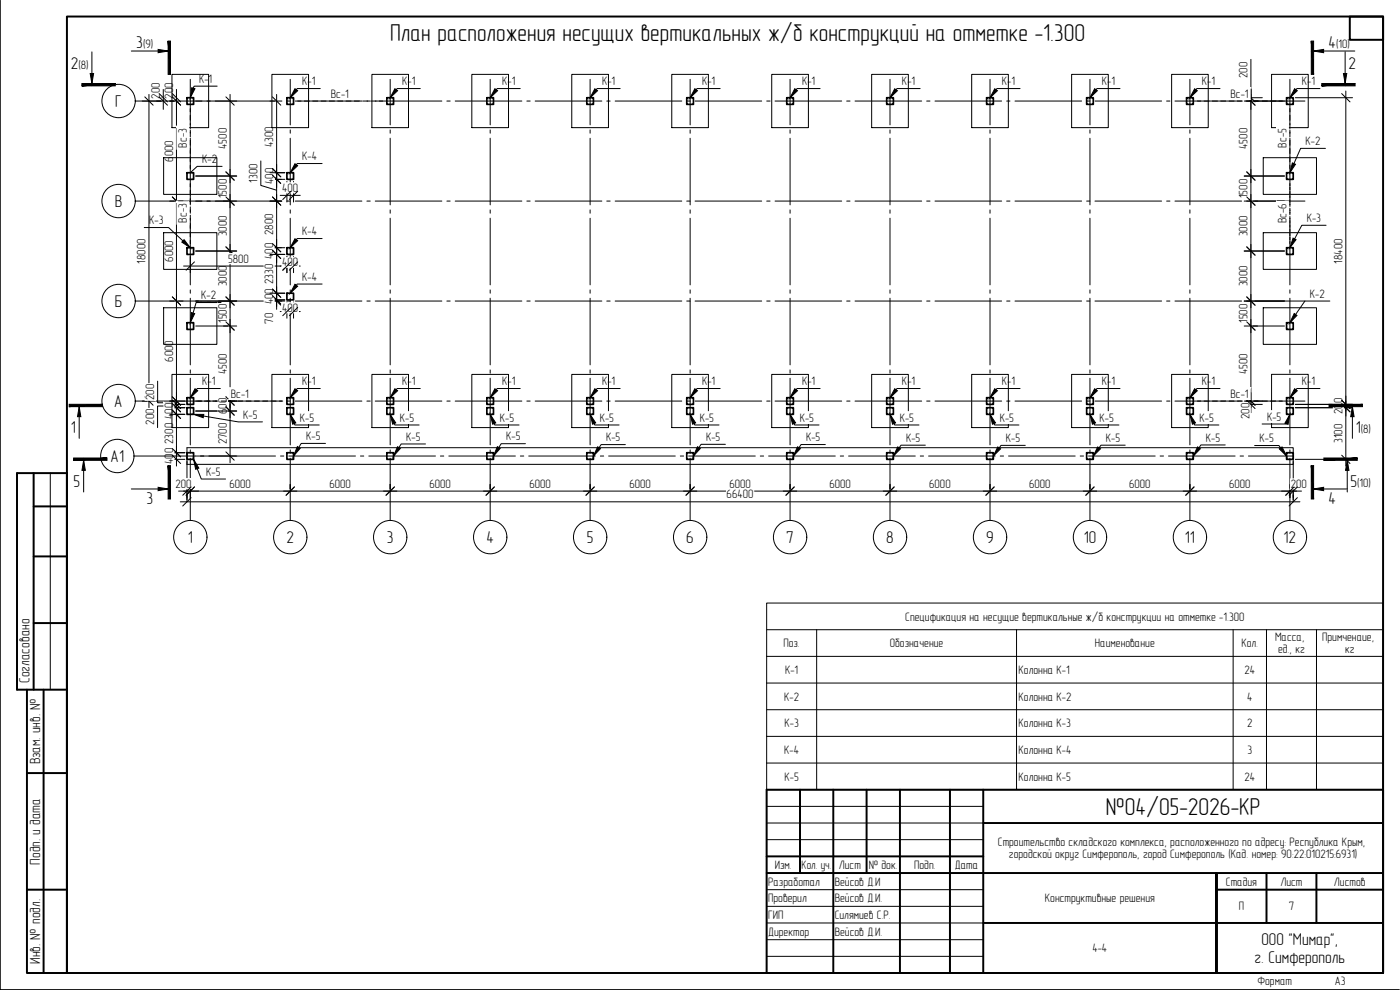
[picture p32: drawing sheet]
<svg xmlns="http://www.w3.org/2000/svg" width="420mm" height="297mm" viewBox="0 0 420 297" stroke-linecap="round" stroke-linejoin="round" font-family="sans-serif">
<defs><g id="words">
<g font-size="7.3">
<text x="117.1" y="12.4">План расположения несущих вертикальных ж/б конструкций на отметке -1.300</text>
<text x="331.9" y="244.4">№04/05-2026-КР</text>
</g>
<g font-size="5.1">
<text x="40.9" y="14.3">3</text>
<text x="398.7" y="14.3">4</text>
<text x="21.3" y="20.6">2</text>
<text x="404.7" y="20.6">2</text>
<text x="34.6" y="32.1">Г</text>
<text x="34.5" y="62.1">В</text>
<text x="34.5" y="92.1">Б</text>
<text x="34.3" y="122.1">А</text>
<text x="21.3" y="130">1</text>
<text x="406.9" y="130">1</text>
<text x="33.2" y="138.6">А1</text>
<text x="22.1" y="146.1">5</text>
<text x="405.3" y="146.1">5</text>
<text x="44" y="151.2">3</text>
<text x="398.7" y="151.2">4</text>
<text x="56.3" y="162.9">1</text>
<text x="86" y="162.9">2</text>
<text x="116.1" y="162.9">3</text>
<text x="146" y="162.9">4</text>
<text x="176.1" y="162.9">5</text>
<text x="206" y="162.9">6</text>
<text x="236" y="162.9">7</text>
<text x="266" y="162.9">8</text>
<text x="296" y="162.9">9</text>
<text x="325.2" y="162.9">10</text>
<text x="355.6" y="162.9">11</text>
<text x="385.2" y="162.9">12</text>
<text x="378.6" y="283.6">ООО &quot;Мимар&quot;,</text>
<text x="376.4" y="288.8">г. Симферополь</text>
</g>
<g font-size="4.4">
<text x="8.9" y="204.9" transform="rotate(-90 8.9 204.9)">Согласовано</text>
<text x="12.1" y="229.4" transform="rotate(-90 12.1 229.4)">Взам. инв. №</text>
<text x="12.1" y="259.4" transform="rotate(-90 12.1 259.4)">Подп. и дата</text>
<text x="12.1" y="289.2" transform="rotate(-90 12.1 289.2)">Инв. № подл.</text>
</g>
<g font-size="3.7">
<text x="42.9" y="14.3">(9)</text>
<text x="401" y="14.3">(10)</text>
<text x="23.5" y="20.6">(8)</text>
<text x="374.4" y="23.4" transform="rotate(-90 374.4 23.4)">200</text>
<text x="48" y="29.6" transform="rotate(-90 48 29.6)">200</text>
<text x="52" y="29.6" transform="rotate(-90 52 29.6)">200</text>
<text x="59.7" y="24.8">К-1</text>
<text x="90.7" y="25.6">К-1</text>
<text x="99.3" y="29.3">Вс-1</text>
<text x="120.7" y="25.6">К-1</text>
<text x="150.7" y="25.6">К-1</text>
<text x="180.7" y="25.6">К-1</text>
<text x="210.7" y="25.6">К-1</text>
<text x="240.7" y="25.6">К-1</text>
<text x="270.7" y="25.6">К-1</text>
<text x="300.7" y="25.6">К-1</text>
<text x="330.7" y="25.6">К-1</text>
<text x="360.7" y="25.6">К-1</text>
<text x="369.3" y="29.3">Вс-1</text>
<text x="390.7" y="25.6">К-1</text>
<text x="56.1" y="44.3" transform="rotate(-90 56.1 44.3)">Вс-3</text>
<text x="68" y="44.7" transform="rotate(-90 68 44.7)">4500</text>
<text x="82" y="44.2" transform="rotate(-90 82 44.2)">4300</text>
<text x="374.4" y="44.7" transform="rotate(-90 374.4 44.7)">4500</text>
<text x="386.1" y="44.3" transform="rotate(-90 386.1 44.3)">Вс-5</text>
<text x="391.8" y="43.5">К-2</text>
<text x="52" y="48.5" transform="rotate(-90 52 48.5)">6000</text>
<text x="60.7" y="48.9">К-2</text>
<text x="90.7" y="48.1">К-4</text>
<text x="68" y="59.4" transform="rotate(-90 68 59.4)">1500</text>
<text x="77.3" y="54.8" transform="rotate(-90 77.3 54.8)">1300</text>
<text x="82.1" y="55.2" transform="rotate(-90 82.1 55.2)">400</text>
<text x="84.7" y="57.6">400</text>
<text x="374.4" y="59.4" transform="rotate(-90 374.4 59.4)">1500</text>
<text x="44.8" y="67.3">К-3</text>
<text x="56.1" y="66.8" transform="rotate(-90 56.1 66.8)">Вс-3</text>
<text x="68" y="71" transform="rotate(-90 68 71)">3000</text>
<text x="82" y="70.5" transform="rotate(-90 82 70.5)">2800</text>
<text x="90.7" y="70.6">К-4</text>
<text x="374.4" y="71" transform="rotate(-90 374.4 71)">3000</text>
<text x="386.1" y="66.9" transform="rotate(-90 386.1 66.9)">Вс-6</text>
<text x="392.2" y="66.6">К-3</text>
<text x="82" y="77.7" transform="rotate(-90 82 77.7)">400</text>
<text x="43.7" y="79.1" transform="rotate(-90 43.7 79.1)">18000</text>
<text x="52" y="78.5" transform="rotate(-90 52 78.5)">6000</text>
<text x="68.5" y="78.8">5800</text>
<text x="84.7" y="80">400</text>
<text x="402.9" y="79.1" transform="rotate(-90 402.9 79.1)">18400</text>
<text x="60.4" y="89.8">К-2</text>
<text x="68" y="85.9" transform="rotate(-90 68 85.9)">3000</text>
<text x="82" y="85.2" transform="rotate(-90 82 85.2)">2330</text>
<text x="90.7" y="84.2">К-4</text>
<text x="374.4" y="85.9" transform="rotate(-90 374.4 85.9)">3000</text>
<text x="393.1" y="89.3">К-2</text>
<text x="82" y="91.3" transform="rotate(-90 82 91.3)">400</text>
<text x="84.7" y="93.6">400</text>
<text x="68" y="96.9" transform="rotate(-90 68 96.9)">1500</text>
<text x="82" y="97.1" transform="rotate(-90 82 97.1)">70</text>
<text x="374.4" y="96.9" transform="rotate(-90 374.4 96.9)">1500</text>
<text x="52" y="108.5" transform="rotate(-90 52 108.5)">6000</text>
<text x="68" y="112.2" transform="rotate(-90 68 112.2)">4500</text>
<text x="374.4" y="112.2" transform="rotate(-90 374.4 112.2)">4500</text>
<text x="60.7" y="115.6">К-1</text>
<text x="69.3" y="119.3">Вс-1</text>
<text x="90.7" y="115.6">К-1</text>
<text x="120.7" y="115.6">К-1</text>
<text x="150.7" y="115.6">К-1</text>
<text x="180.7" y="115.6">К-1</text>
<text x="210.7" y="115.6">К-1</text>
<text x="240.7" y="115.6">К-1</text>
<text x="270.7" y="115.6">К-1</text>
<text x="300.7" y="115.6">К-1</text>
<text x="330.7" y="115.6">К-1</text>
<text x="360.7" y="115.6">К-1</text>
<text x="369.3" y="119.3">Вс-1</text>
<text x="390.7" y="115.6">К-1</text>
<text x="46.3" y="120" transform="rotate(-90 46.3 120)">200</text>
<text x="52" y="125.7" transform="rotate(-90 52 125.7)">400</text>
<text x="68" y="124.2" transform="rotate(-90 68 124.2)">600</text>
<text x="73" y="125.6">К-5</text>
<text x="375" y="125.7" transform="rotate(-90 375 125.7)">200</text>
<text x="402.9" y="124.2" transform="rotate(-90 402.9 124.2)">200</text>
<text x="46.3" y="127.5" transform="rotate(-90 46.3 127.5)">200</text>
<text x="90" y="126.5">К-5</text>
<text x="120" y="126.5">К-5</text>
<text x="150" y="126.5">К-5</text>
<text x="180" y="126.5">К-5</text>
<text x="210" y="126.5">К-5</text>
<text x="240" y="126.5">К-5</text>
<text x="270" y="126.5">К-5</text>
<text x="300" y="126.5">К-5</text>
<text x="330" y="126.5">К-5</text>
<text x="360" y="126.5">К-5</text>
<text x="380.3" y="126.2">К-5</text>
<text x="408.4" y="130">(8)</text>
<text x="52" y="133.2" transform="rotate(-90 52 133.2)">2300</text>
<text x="68" y="133.3" transform="rotate(-90 68 133.3)">2700</text>
<text x="91.9" y="132">К-5</text>
<text x="121.9" y="132.2">К-5</text>
<text x="151.9" y="132.1">К-5</text>
<text x="181.9" y="132.4">К-5</text>
<text x="211.9" y="132.3">К-5</text>
<text x="241.9" y="132.4">К-5</text>
<text x="271.9" y="132.6">К-5</text>
<text x="301.9" y="132.6">К-5</text>
<text x="331.9" y="132.6">К-5</text>
<text x="361.9" y="132.5">К-5</text>
<text x="378" y="132.7">К-5</text>
<text x="402.9" y="132.9" transform="rotate(-90 402.9 132.9)">3100</text>
<text x="52" y="139.2" transform="rotate(-90 52 139.2)">400</text>
<text x="61.9" y="142.7">К-5</text>
<text x="52.7" y="146.4">200</text>
<text x="68.9" y="146.4">6000</text>
<text x="98.9" y="146.4">6000</text>
<text x="128.9" y="146.4">6000</text>
<text x="158.9" y="146.4">6000</text>
<text x="188.9" y="146.4">6000</text>
<text x="218.1" y="149.5">66400</text>
<text x="218.9" y="146.4">6000</text>
<text x="248.9" y="146.4">6000</text>
<text x="278.9" y="146.4">6000</text>
<text x="308.9" y="146.4">6000</text>
<text x="338.9" y="146.4">6000</text>
<text x="368.9" y="146.4">6000</text>
<text x="387.4" y="146.4">200</text>
<text x="407.3" y="146.1">(10)</text>
<text x="271.7" y="186.2">Спецификация на несущие вертикальные ж/б конструкции на отметке -1.300</text>
<text x="235.1" y="194.2">Поз.</text>
<text x="267.1" y="194.2">Обозначение</text>
<text x="328.6" y="194.2">Наименование</text>
<text x="372.6" y="194.2">Кол.</text>
<text x="382.7" y="192.3">Масса,</text>
<text x="383.6" y="196.1">ед., кг</text>
<text x="396.8" y="192.3">Примченаие,</text>
<text x="403.7" y="196.1">кг</text>
<text x="235.6" y="202.2">К-1</text>
<text x="305.7" y="202.2">Колонна К-1</text>
<text x="373.5" y="202.2">24</text>
<text x="235.4" y="210.2">К-2</text>
<text x="305.7" y="210.2">Колонна К-2</text>
<text x="374.3" y="210.2">4</text>
<text x="235.4" y="218.2">К-3</text>
<text x="305.7" y="218.2">Колонна К-3</text>
<text x="374.3" y="218.2">2</text>
<text x="235.4" y="226.2">К-4</text>
<text x="305.7" y="226.2">Колонна К-4</text>
<text x="374.4" y="226.2">3</text>
<text x="235.4" y="234.2">К-5</text>
<text x="305.7" y="234.2">Колонна К-5</text>
<text x="373.5" y="234.2">24</text>
<text x="299.5" y="253.8">Строительство складского комплекса, расположенного по адресу: Республика Крым,</text>
<text x="302.8" y="257.6">городской округ Симферополь, город Симферополь (Кад. номер: 90:22:010215:6931)</text>
<text x="232.5" y="260.7">Изм.</text>
<text x="240.6" y="260.7">Кол. уч.</text>
<text x="251.8" y="260.7">Лист</text>
<text x="260.7" y="260.7">№ док.</text>
<text x="274.3" y="260.7">Подп.</text>
<text x="286.6" y="260.7">Дата</text>
<text x="230.5" y="265.8">Разработал</text>
<text x="250.5" y="265.8">Вейсов Д.И</text>
<text x="367.9" y="265.7">Стадия</text>
<text x="384.3" y="265.7">Лист</text>
<text x="400.3" y="265.7">Листов</text>
<text x="230.5" y="275.8">ГИП</text>
<text x="230.5" y="270.8">Проверил</text>
<text x="250.5" y="270.8">Вейсов Д.И.</text>
<text x="250.5" y="275.8">Силямиев С.Р.</text>
<text x="313.6" y="270.7">Конструктивные решения</text>
<text x="371.8" y="273.2">П</text>
<text x="386.8" y="273.2">7</text>
<text x="230.5" y="280.8">Директор</text>
<text x="250.5" y="280.8">Вейсов Д.И.</text>
<text x="327.9" y="285.7">4-4</text>
<text x="377.4" y="295.7">Формат</text>
<text x="400.6" y="295.7">A3</text>
</g>
</g></defs>
<!-- layer: 0 -->
<g fill="none" stroke="#000" stroke-width=".51">
<path d="M56.1 29.3h2v2h-2zM86.1 29.3h2v2h-2zM116.1 29.3h2v2h-2zM146.1 29.3h2v2h-2zM176.1 29.3h2v2h-2zM206.1 29.3h2v2h-2zM236.1 29.3h2v2h-2zM266.1 29.3h2v2h-2zM296.1 29.3h2v2h-2zM326.1 29.3h2v2h-2zM356.1 29.3h2v2h-2zM386.1 29.3h2v2h-2z"/>
<path d="M56.1 51.8h2v2h-2zM86.1 51.8h2v2h-2zM386.1 51.8h2v2h-2zM56.1 74.3h2v2h-2zM86.1 74.3h2v2h-2zM386.1 74.3h2v2h-2zM56.1 96.8h2v2h-2zM86.1 88h2v2h-2zM386.1 96.8h2v2h-2zM56.1 119.3h2v2h-2zM86.1 119.3h2v2h-2zM116.1 119.3h2v2h-2z"/>
<path d="M146.1 119.3h2v2h-2zM176.1 119.3h2v2h-2zM206.1 119.3h2v2h-2zM236.1 119.3h2v2h-2zM266.1 119.3h2v2h-2zM296.1 119.3h2v2h-2zM326.1 119.3h2v2h-2zM356.1 119.3h2v2h-2zM386.1 119.3h2v2h-2zM56.1 122.3h2v2h-2zM56.1 135.8h2v2h-2zM86.1 122.3h2v2h-2z"/>
<path d="M86.1 135.8h2v2h-2zM116.1 122.3h2v2h-2zM116.1 135.8h2v2h-2zM146.1 122.3h2v2h-2zM146.1 135.8h2v2h-2zM176.1 122.3h2v2h-2zM176.1 135.8h2v2h-2zM206.1 122.3h2v2h-2zM206.1 135.8h2v2h-2zM236.1 122.3h2v2h-2zM236.1 135.8h2v2h-2zM266.1 122.3h2v2h-2z"/>
<path d="M266.1 135.8h2v2h-2zM296.1 122.3h2v2h-2zM296.1 135.8h2v2h-2zM326.1 122.3h2v2h-2zM326.1 135.8h2v2h-2zM356.1 122.3h2v2h-2zM356.1 135.8h2v2h-2zM386.1 122.3h2v2h-2zM386.1 135.8h2v2h-2z"/>
</g>
<g fill="none" stroke="#000" stroke-width=".3">
<path d="M40.6 30.3h20M57.1 23.8v13.7M57.1 39v1M62.1 30.3h1M64.6 30.3h20M86.1 30.3h1M87.1 23.8v13.7M87.1 39v1M88.6 30.3h20M110.1 30.3h1M112.6 30.3h20M117.1 23.8v13.7"/>
<path d="M117.1 39v1M134.1 30.3h1M136.6 30.3h20M147.1 23.8v13.7M147.1 39v1M158.1 30.3h1M160.6 30.3h20M177.1 23.8v13.7M177.1 39v1M182.1 30.3h1M184.6 30.3h20M206.1 30.3h1"/>
<path d="M207.1 23.8v13.7M207.1 39v1M208.6 30.3h20M230.1 30.3h1M232.6 30.3h20M237.1 23.8v13.7M237.1 39v1M254.1 30.3h1M256.6 30.3h20M267.1 23.8v13.7M267.1 39v1M278.1 30.3h1"/>
<path d="M280.6 30.3h20M297.1 23.8v13.7M297.1 39v1M302.1 30.3h1M304.6 30.3h20M326.1 30.3h1M327.1 23.8v13.7M327.1 39v1M328.6 30.3h20M350.1 30.3h1M352.6 30.3h20M357.1 23.8v13.7"/>
<path d="M357.1 39v1M374.1 30.3h1M376.6 30.3h15M387.1 23.8v13.7M387.1 39v1M57.1 41.5v20M87.1 41.5v20M117.1 41.5v20M147.1 41.5v20M177.1 41.5v20M207.1 41.5v20M237.1 41.5v20"/>
<path d="M267.1 41.5v20M297.1 41.5v20M327.1 41.5v20M357.1 41.5v20M387.1 41.5v20M40.6 60.3h20M57.1 63v1M57.1 65.5v20M62.1 60.3h1M64.6 60.3h20M86.1 60.3h1M87.1 63v1"/>
<path d="M87.1 65.5v20M88.6 60.3h20M110.1 60.3h1M112.6 60.3h20M117.1 63v1M117.1 65.5v20M134.1 60.3h1M136.6 60.3h20M147.1 63v1M147.1 65.5v20M158.1 60.3h1M160.6 60.3h20"/>
<path d="M177.1 63v1M177.1 65.5v20M182.1 60.3h1M184.6 60.3h20M206.1 60.3h1M207.1 63v1M207.1 65.5v20M208.6 60.3h20M230.1 60.3h1M232.6 60.3h20M237.1 63v1M237.1 65.5v20"/>
<path d="M254.1 60.3h1M256.6 60.3h20M267.1 63v1M267.1 65.5v20M278.1 60.3h1M280.6 60.3h20M297.1 63v1M297.1 65.5v20M302.1 60.3h1M304.6 60.3h20M326.1 60.3h1M327.1 63v1"/>
<path d="M327.1 65.5v20M328.6 60.3h20M350.1 60.3h1M352.6 60.3h20M357.1 63v1M357.1 65.5v20M374.1 60.3h1M376.6 60.3h15M387.1 63v1M387.1 65.5v20M40.6 90.3h20M57.1 87v1"/>
<path d="M57.1 89.5v20M62.1 90.3h1M64.6 90.3h20M86.1 90.3h1M87.1 87v1M87.1 89.5v20M88.6 90.3h20M110.1 90.3h1M112.6 90.3h20M117.1 87v1M117.1 89.5v20M134.1 90.3h1"/>
<path d="M136.6 90.3h20M147.1 87v1M147.1 89.5v20M158.1 90.3h1M160.6 90.3h20M177.1 87v1M177.1 89.5v20M182.1 90.3h1M184.6 90.3h20M206.1 90.3h1M207.1 87v1M207.1 89.5v20"/>
<path d="M208.6 90.3h20M230.1 90.3h1M232.6 90.3h20M237.1 87v1M237.1 89.5v20M254.1 90.3h1M256.6 90.3h20M267.1 87v1M267.1 89.5v20M278.1 90.3h1M280.6 90.3h20M297.1 87v1"/>
<path d="M297.1 89.5v20M302.1 90.3h1M304.6 90.3h20M326.1 90.3h1M327.1 87v1M327.1 89.5v20M328.6 90.3h20M350.1 90.3h1M352.6 90.3h20M357.1 87v1M357.1 89.5v20M374.1 90.3h1"/>
<path d="M376.6 90.3h15M387.1 87v1M387.1 89.5v20M57.1 111v1M57.1 113.5v20M87.1 111v1M87.1 113.5v20M117.1 111v1M117.1 113.5v20M147.1 111v1M147.1 113.5v20M177.1 111v1"/>
<path d="M177.1 113.5v20M207.1 111v1M207.1 113.5v20M237.1 111v1M237.1 113.5v20M267.1 111v1M267.1 113.5v20M297.1 111v1M297.1 113.5v20M327.1 111v1M327.1 113.5v20M357.1 111v1"/>
<path d="M357.1 113.5v20M387.1 111v1M387.1 113.5v20M40.2 136.8h18.5M40.6 120.3h20M57.1 137.5v18.7M57.1 135v1M60.2 136.8h1M62.1 120.3h1M62.7 136.8h20M64.6 120.3h20M84.2 136.8h1"/>
<path d="M86.1 120.3h1M86.7 136.8h20M87.1 137.5v18.7M87.1 135v1M88.6 120.3h20M108.2 136.8h1M110.1 120.3h1M110.7 136.8h20M112.6 120.3h20M117.1 137.5v18.7M117.1 135v1M132.2 136.8h1"/>
<path d="M134.1 120.3h1M134.7 136.8h20M136.6 120.3h20M147.1 137.5v18.7M147.1 135v1M156.2 136.8h1M158.1 120.3h1M158.7 136.8h20M160.6 120.3h20M177.1 137.5v18.7M177.1 135v1M180.2 136.8h1"/>
<path d="M182.1 120.3h1M182.7 136.8h20M184.6 120.3h20M204.2 136.8h1M206.1 120.3h1M206.7 136.8h20M207.1 137.5v18.7M207.1 135v1M208.6 120.3h20M228.2 136.8h1M230.1 120.3h1M230.7 136.8h20"/>
<path d="M232.6 120.3h20M237.1 137.5v18.7M237.1 135v1M252.2 136.8h1M254.1 120.3h1M254.7 136.8h20M256.6 120.3h20M267.1 137.5v18.7M267.1 135v1M276.2 136.8h1M278.1 120.3h1M278.7 136.8h20"/>
<path d="M280.6 120.3h20M297.1 137.5v18.7M297.1 135v1M300.2 136.8h1M302.1 120.3h1M302.7 136.8h20M304.6 120.3h20M324.2 136.8h1M326.1 120.3h1M326.7 136.8h20M327.1 137.5v18.7M327.1 135v1"/>
<path d="M328.6 120.3h20M348.2 136.8h1M350.1 120.3h1M350.7 136.8h20M352.6 120.3h20M357.1 137.5v18.7M357.1 135v1M372.2 136.8h1M374.1 120.3h1M374.7 136.8h13.5M376.6 120.3h15M387.1 137.5v18.7"/>
<path d="M387.1 135v1"/>
<circle cx="35.6" cy="30.3" r="5"/>
<circle cx="35.6" cy="60.3" r="5"/>
<circle cx="35.6" cy="90.3" r="5"/>
<circle cx="35.2" cy="136.8" r="5"/>
<circle cx="35.6" cy="120.3" r="5"/>
<circle cx="57.1" cy="161.2" r="5"/>
<circle cx="87.1" cy="161.2" r="5"/>
<circle cx="117.1" cy="161.2" r="5"/>
<circle cx="147.1" cy="161.2" r="5"/>
<circle cx="177.1" cy="161.2" r="5"/>
<circle cx="207.1" cy="161.2" r="5"/>
<circle cx="237.1" cy="161.2" r="5"/>
<circle cx="267.1" cy="161.2" r="5"/>
<circle cx="297.1" cy="161.2" r="5"/>
<circle cx="327.1" cy="161.2" r="5"/>
<circle cx="357.1" cy="161.2" r="5"/>
<circle cx="387.1" cy="161.2" r="5"/>
</g>
<g fill="none" stroke="#000" stroke-width=".3">
<path d="M375.4 17.8v11.5v-2.5M42.7 30.3h5.7M44.7 28.3v94M47 29.3h1.4M49 26.8v6M50.9 30.3h1.4M50.9 29.3h1.4M53 26.8v113M58.7 30.3h12.3M69 28.3v110.5M81 30.3h1.4M83 28.3v64.5"/>
<path d="M373.4 30.3h12.1M373.4 29.3h5.4M375.4 30.3v-1v1M375.4 28.3v95.5M388.7 29.3h17.2M403.9 27.3v112.5M58.7 52.8h12.3M78.3 48.3v7.3l4.7 1.5M81 53.8h4.5M81 51.8h4.5M84.1 58.6h6M86.1 54.4v6.2"/>
<path d="M88.1 54.4v6.2M373.4 52.8h12.1M50.9 60.3h1.4M53.6 60.3h1.3M55.1 79.8h35M57.1 76.9v4.9M58.7 60.3h12.3M58.7 75.3h12.3M81 60.3h3.5M81 74.3h4.5M81 76.3h4.5M86.1 76.9v4.9"/>
<path d="M88.1 76.9v4.9M373.4 60.3h12.1M373.4 75.3h12.1M50.9 90.3h1.4M53.6 90.3h1.3M58.7 90.3h12.3M58.7 97.8h12.3M81 90.3h4.5M81 90h4.5M81 88h4.5M84.1 93.5h6M86.1 90.6v4.9"/>
<path d="M88.1 90.6v4.9M373.4 90.3h12.1M373.4 97.8h12.1M47.3 114.4v6.4h5.7M42.7 120.3h1.4M50.9 120.3h4.6M50.9 121.3h4.6M50.9 122.3h4.6M50.9 124.3h4.6M50.9 135.8h4.6M50.9 137.8h4.6M53 120.3v1v-1"/>
<path d="M53 121.8h-5.7v6.5M53 121.3v1v-1M56.1 138.5v12.1M58.7 120.3h12.3M58.7 123.3h12.3M58.7 136.8h12.3M373.4 120.3h5.4M373.4 121.3h5.4M388.1 138.5v12.1M388.7 121.3h17.2M388.7 122.3h17.2M388.7 137.8h17.2"/>
<path d="M53.6 147.3h337M54.1 150.6h336M57.1 145.3v4M87.1 145.3v1.4M117.1 145.3v1.4M147.1 145.3v1.4M177.1 145.3v1.4M207.1 145.3v1.4M237.1 145.3v1.4M267.1 145.3v1.4M297.1 145.3v1.4M327.1 145.3v1.4"/>
<path d="M357.1 145.3v1.4M387.1 145.4v3.9"/>
</g>
<!-- layer: 0 -->
<g fill="none" stroke="#000" stroke-width=".3">
<path d="M43.5 29.1l2.5 2.5M47.8 28.1l2.5 2.5M47.8 29.1l2.5 2.5M51.6 22.3h11v16h-11zM51.7 29.1l2.5 2.5M51.7 28.1l2.5 2.5M57.1 32.6v1M57.1 34.6v1.5M57.1 37.1v1.5M57.1 39.6v1.5M67.8 29.1l2.5 2.5M81.6 22.3h11v16h-11z"/>
<path d="M81.8 29.1l2.5 2.5M89.3 30.3h1.1M91.4 30.3h1.5M93.9 30.3h1.5M96.4 30.3h1.5M98.8 30.3h1.6M101.3 30.3h1.5M103.8 30.3h1.5M106.4 30.3h1.4M108.9 30.3h1.5M111.4 30.3h1.5M111.6 22.3h11v16h-11z"/>
<path d="M113.9 30.3h1M141.6 22.3h11v16h-11zM171.6 22.3h11v16h-11zM201.6 22.3h11v16h-11zM231.6 22.3h11v16h-11zM261.6 22.3h11v16h-11zM291.6 22.3h11v16h-11zM321.6 22.3h11v16h-11zM351.6 22.3h11v16h-11zM359.4 30.3h1M361.4 30.3h1.5M363.9 30.3h1.5"/>
<path d="M366.4 30.3h1.5M368.9 30.3h1.5M371.4 30.3h1.5M373.9 30.3h1.5M374.2 29.1l2.5 2.5M374.2 28.1l2.5 2.5M376.4 30.3h1.5M378.9 30.3h1.5M381.4 30.3h1.5M381.6 22.3h11v16h-11zM383.9 30.3h1M387.1 32.6v1"/>
<path d="M387.1 34.6v1.5M387.1 37.1v1.5M387.1 39.6v1.5M402.7 28.1l2.5 2.5M49.1 47.3h16v11h-16zM51.7 59.1l2.5 2.5M57.1 42.1v1.5M57.1 44.6v1.5M57.1 47.1v1.5M57.1 49.6v1M57.1 55.1v1M57.1 57.1v1.5"/>
<path d="M57.1 59.6v1.5M67.8 51.6l2.5 2.5M67.8 59.1l2.5 2.5M81.8 59.1l2.5 2.5M81.8 52.6l2.5 2.5M81.8 50.6l2.5 2.5M87.4 57.4l-2.5 2.5M89.3 57.4l-2.5 2.5M374.2 51.6l2.5 2.5M374.2 59.1l2.5 2.5M379.1 47.3h16v11h-16zM387.1 42.1v1.5"/>
<path d="M387.1 44.6v1.5M387.1 47.1v1.5M387.1 49.6v1M387.1 55.1v.6M387.1 56.2v.7M387.1 57.5v.7M387.1 58.7v.7M387.1 60v.7M49.1 69.8h16v11h-16zM57.1 62.1v1.5M57.1 64.6v1.5M57.1 67.1v1.5"/>
<path d="M57.1 69.6v1.5M57.1 72.1v1M58.4 78.6l-2.5 2.5M67.8 74.1l2.5 2.5M81.8 73.1l2.5 2.5M81.8 75.1l2.5 2.5M87.4 78.6l-2.5 2.5M89.3 78.6l-2.5 2.5M374.2 74.1l2.5 2.5M379.1 69.8h16v11h-16zM387.1 61.2v.7M387.1 62.4v.8"/>
<path d="M387.1 63.7v.8M387.1 64.9v.8M387.1 66.2v.8M387.1 67.4v.8M387.1 68.7v.8M387.1 69.9v.8M387.1 71.2v.8M387.1 72.5v.6M49.1 92.3h16v11h-16zM51.7 89.1l2.5 2.5M67.8 89.1l2.5 2.5M67.8 96.6l2.5 2.5"/>
<path d="M81.8 89.1l2.5 2.5M81.8 88.7l2.5 2.5M81.8 86.7l2.5 2.5M87.4 92.2l-2.5 2.5M89.3 92.2l-2.5 2.5M374.2 89.1l2.5 2.5M374.2 96.6l2.5 2.5M379.1 92.3h16v11h-16zM43.5 119.1l2.5 2.5M51.6 112.3h11v16h-11zM51.7 119.1l2.5 2.5M67.8 119.1l2.5 2.5"/>
<path d="M81.6 112.3h11v16h-11zM111.6 112.3h11v16h-11zM141.6 112.3h11v16h-11zM171.6 112.3h11v16h-11zM201.6 112.3h11v16h-11zM231.6 112.3h11v16h-11zM261.6 112.3h11v16h-11zM291.6 112.3h11v16h-11zM321.6 112.3h11v16h-11zM351.6 112.3h11v16h-11zM374.2 119.1l2.5 2.5M381.6 112.3h11v16h-11z"/>
<path d="M51.7 120.1l2.5 2.5M51.7 121.1l2.5 2.5M51.7 123.1l2.5 2.5M51.7 134.6l2.5 2.5M51.7 136.6l2.5 2.5M56.1 134.3h332v5h-332zM59.4 120.3h.9M61.4 120.3h1.4M63.9 120.3h1.5M66.4 120.3h1.5M67.8 122.1l2.5 2.5M67.8 135.6l2.5 2.5"/>
<path d="M68.9 120.3h1.5M71.4 120.3h1.5M73.9 120.3h1.5M76.3 120.3h1.6M78.8 120.3h1.5M81.3 120.3h1.5M83.9 120.3h1M359.4 120.3h1M361.4 120.3h1.5M363.9 120.3h1.5M366.4 120.3h1.5M368.9 120.3h1.5"/>
<path d="M371.4 120.3h1.5M373.9 120.3h1.5M374.2 120.1l2.5 2.5M376.4 120.3h1.5M378.9 120.3h1.5M381.4 120.3h1.5M383.9 120.3h1M402.7 121.1l2.5 2.5M402.7 136.6l2.5 2.5M402.7 120.1l2.5 2.5M57.4 149.3l-2.6 2.5M57.4 146.1l-2.6 2.5"/>
<path d="M58.4 146.1l-2.5 2.5M88.3 146.1l-2.4 2.5M118.4 146.1l-2.6 2.5M148.4 146.1l-2.5 2.5M178.4 146.1l-2.5 2.5M208.4 146.1l-2.5 2.5M238.4 146.1l-2.5 2.5M268.4 146.1l-2.5 2.5M298.4 146.1l-2.5 2.5M328.4 146.1l-2.5 2.5M358.4 146.1l-2.5 2.5M388.4 146.1l-2.5 2.5"/>
<path d="M389.4 149.3l-2.5 2.5M389.4 146.1l-2.5 2.5"/>
</g>
<g fill="#fff" stroke="#fff" stroke-width=".3">
<path d="M68.8 143.6v3l6.6-3zM68.8 146.6l6.6-3v3z"/>
<path d="M98.8 143.6v3l6.6-3zM98.8 146.6l6.6-3v3z"/>
<path d="M128.8 143.6v3l6.6-3zM128.8 146.6l6.6-3v3z"/>
<path d="M158.8 143.6v3l6.6-3zM158.8 146.6l6.6-3v3z"/>
<path d="M188.8 143.6v3l6.6-3zM188.8 146.6l6.6-3v3z"/>
<path d="M218.8 143.6v3l6.6-3zM218.8 146.6l6.6-3v3z"/>
<path d="M248.8 143.6v3l6.6-3zM248.8 146.6l6.6-3v3z"/>
<path d="M278.8 143.6v3l6.6-3zM278.8 146.6l6.6-3v3z"/>
<path d="M308.8 143.6v3l6.6-3zM308.8 146.6l6.6-3v3z"/>
<path d="M338.8 143.6v3l6.6-3zM338.8 146.6l6.6-3v3z"/>
<path d="M368.8 143.6v3l6.6-3zM368.8 146.6l6.6-3v3z"/>
<path d="M49.2 42v6.6h3zM49.2 42h3v6.6z"/>
<path d="M49.2 72v6.6h3zM49.2 72h3v6.6z"/>
<path d="M49.2 102v6.6h3zM49.2 102h3v6.6z"/>
<path d="M218 146.8v3l8.2-3zM218 149.8l8.2-3v3z"/>
<path d="M40.9 71.5v7.6h3zM40.9 71.5h3v7.6z"/>
<path d="M65.3 38.4v6.4h3zM65.3 38.4h3v6.4z"/>
<path d="M65.3 53.6v5.9h3zM65.3 53.6h3v5.9z"/>
<path d="M65.3 64.6v6.4h3zM65.3 64.6h3v6.4z"/>
<path d="M65.3 79.6v6.4h3zM65.3 79.6h3v6.4z"/>
<path d="M65.3 91.2v5.8h3zM65.3 91.2h3v5.8z"/>
<path d="M65.3 105.9v6.4h3zM65.3 105.9h3v6.4z"/>
<path d="M68.4 76.1v3l6.4-3zM68.4 79.1l6.4-3v3z"/>
<path d="M79.3 93.8v3.4h3zM79.3 93.8h3v3.4z"/>
<path d="M74.5 49v5.9h3zM74.5 49h3v5.9z"/>
<path d="M79.3 64v6.6h3zM79.3 64h3v6.6z"/>
<path d="M79.4 50.3v5h3zM79.4 50.3h3v5z"/>
<path d="M79.3 37.9v6.4h3zM79.3 37.9h3v6.4z"/>
<path d="M79.3 86.4v4.9h3zM79.3 86.4h3v4.9z"/>
<path d="M79.3 72.8v5h3zM79.3 72.8h3v5z"/>
<path d="M79.3 79v6.3h3zM79.3 79h3v6.3z"/>
<path d="M49.2 24.7v5h3zM49.2 24.7h3v5z"/>
<path d="M84.6 54.8v3.1l5-3.1zM84.6 57.9l5-3.1v3.1z"/>
<path d="M45.3 24.7v5h3zM45.3 24.7h3v5z"/>
<path d="M52.6 143.6v3l5-3zM52.6 146.6l5-3v3z"/>
<path d="M387.3 143.7v3l5-3zM387.3 146.7l5-3v3z"/>
<path d="M371.6 38.4v6.4h3zM371.6 38.4h3v6.4z"/>
<path d="M371.6 53.6v5.9h3zM371.6 53.6h3v5.9z"/>
<path d="M371.6 64.6v6.4h3zM371.6 64.6h3v6.4z"/>
<path d="M371.6 79.6v6.4h3zM371.6 79.6h3v6.4z"/>
<path d="M371.6 91.2v5.8h3zM371.6 91.2h3v5.8z"/>
<path d="M371.6 105.9v6.4h3zM371.6 105.9h3v6.4z"/>
<path d="M371.6 18.5v5h3zM371.6 18.5h3v5z"/>
<path d="M372.2 120.8v5h3zM372.2 120.8h3v5z"/>
<path d="M43.5 115.1v5h3zM43.5 115.1h3v5z"/>
<path d="M43.5 122.6v4.9h3zM43.5 122.6h3v4.9z"/>
<path d="M49.2 120.8v5h3zM49.2 120.8h3v5z"/>
<path d="M49.2 126.9v6.4h3zM49.2 126.9h3v6.4z"/>
<path d="M49.2 134.4v4.9h3zM49.2 134.4h3v4.9z"/>
<path d="M400.2 127.2v5.8h3zM400.2 127.2h3v5.8z"/>
<path d="M400.2 119.3v5h3zM400.2 119.3h3v5z"/>
<path d="M400.2 71.5v7.6h3zM400.2 71.5h3v7.6z"/>
<path d="M84.6 77.2v3l5-3zM84.6 80.2l5-3v3z"/>
<path d="M65.3 119.3v5h3zM65.3 119.3h3v5z"/>
<path d="M65.3 126.8v6.6h3zM65.3 126.8h3v6.6z"/>
<path d="M84.6 90.9v3l5-3zM84.6 93.9l5-3v3z"/>
</g>
<g fill="none" stroke="#fff" stroke-width=".3">
<path d="M407.6 16.4v4.9M56.6 38.1v6.7M59.2 25.3h5M90.2 26.1h4.9M98.8 29.8h6.4M120.2 26.1h4.9M150.2 26.1h4.9M180.2 26.1h4.9M210.2 26.1h4.9M240.2 26.1h4.9M270.2 26.1h4.9M300.2 26.1h4.9"/>
<path d="M330.2 26.1h4.9M360.2 26.1h4.9M368.8 29.8h6.4M386.6 38.1v6.7M390.2 26.1h4.9M60.2 49.4h5.5M90.2 48.6h5.5M391.3 44h5.5M44.3 67.8h5.3M56.6 60.6v6.7M90.2 71.1h5.5M386.6 60.5v6.9"/>
<path d="M391.7 67.1h5.3M59.9 90.3h5.4M90.2 84.7h5.5M392.6 89.8h5.5M60.2 116.1h4.9M68.8 119.8h6.4M90.2 116.1h4.9M120.2 116.1h4.9M150.2 116.1h4.9M180.2 116.1h4.9M210.2 116.1h4.9M240.2 116.1h4.9"/>
<path d="M270.2 116.1h4.9M300.2 116.1h4.9M330.2 116.1h4.9M360.2 116.1h4.9M368.8 119.8h6.4M390.2 116.1h4.9M23.5 125.8v4.9M72.5 126.1h5.3M89.5 127h5.3M91.4 132.6h5.3M119.5 127h5.3M121.4 132.7h5.3"/>
<path d="M149.5 127h5.3M151.4 132.6h5.3M179.5 127h5.3M181.4 132.9h5.3M209.5 127h5.3M211.4 132.8h5.3M239.5 127h5.3M241.4 132.9h5.3M269.5 127h5.3M271.4 133.1h5.3M299.5 127h5.3M301.4 133.1h5.3"/>
<path d="M329.5 127h5.3M331.4 133.1h5.3M359.5 127h5.3M361.4 133h5.3M377.5 133.2h5.3M379.8 126.7h5.3M24.8 141.9v4.9M46.7 147v4.9M61.4 143.2h5.3M401.7 147v4.9"/>
</g>
<g fill="#fff" stroke="#fff" stroke-width=".3">
<path d="M59.2 21.9h5l-5 3.4zM59.2 25.3h5v-3.4z"/>
<path d="M90.2 22.6h4.9l-4.9 3.5zM90.2 26.1h4.9v-3.5z"/>
<path d="M120.2 22.6h4.9l-4.9 3.5zM120.2 26.1h4.9v-3.5z"/>
<path d="M150.2 22.6h4.9l-4.9 3.5zM150.2 26.1h4.9v-3.5z"/>
<path d="M180.2 22.6h4.9l-4.9 3.5zM180.2 26.1h4.9v-3.5z"/>
<path d="M210.2 22.6h4.9l-4.9 3.5zM210.2 26.1h4.9v-3.5z"/>
<path d="M240.2 22.6h4.9l-4.9 3.5zM240.2 26.1h4.9v-3.5z"/>
<path d="M270.2 22.6h4.9l-4.9 3.5zM270.2 26.1h4.9v-3.5z"/>
<path d="M300.2 22.6h4.9l-4.9 3.5zM300.2 26.1h4.9v-3.5z"/>
<path d="M330.2 22.6h4.9l-4.9 3.5zM330.2 26.1h4.9v-3.5z"/>
<path d="M360.2 22.6h4.9l-4.9 3.5zM360.2 26.1h4.9v-3.5z"/>
<path d="M390.2 22.6h4.9l-4.9 3.5zM390.2 26.1h4.9v-3.5z"/>
<path d="M60.2 112.6h4.9l-4.9 3.5zM60.2 116.1h4.9v-3.5z"/>
<path d="M90.2 112.6h4.9l-4.9 3.5zM90.2 116.1h4.9v-3.5z"/>
<path d="M120.2 112.6h4.9l-4.9 3.5zM120.2 116.1h4.9v-3.5z"/>
<path d="M150.2 112.6h4.9l-4.9 3.5zM150.2 116.1h4.9v-3.5z"/>
<path d="M180.2 112.6h4.9l-4.9 3.5zM180.2 116.1h4.9v-3.5z"/>
<path d="M210.2 112.6h4.9l-4.9 3.5zM210.2 116.1h4.9v-3.5z"/>
<path d="M240.2 112.6h4.9l-4.9 3.5zM240.2 116.1h4.9v-3.5z"/>
<path d="M270.2 112.6h4.9l-4.9 3.5zM270.2 116.1h4.9v-3.5z"/>
<path d="M300.2 112.6h4.9l-4.9 3.5zM300.2 116.1h4.9v-3.5z"/>
<path d="M330.2 112.6h4.9l-4.9 3.5zM330.2 116.1h4.9v-3.5z"/>
<path d="M360.2 112.6h4.9l-4.9 3.5zM360.2 116.1h4.9v-3.5z"/>
<path d="M390.2 112.6h4.9l-4.9 3.5zM390.2 116.1h4.9v-3.5z"/>
<path d="M59.9 86.8h5.4l-5.4 3.5zM59.9 90.3h5.4v-3.5z"/>
<path d="M44.3 64.3h5.3l-5.3 3.5zM44.3 67.8h5.3v-3.5z"/>
<path d="M60.2 45.9h5.5l-5.5 3.5zM60.2 49.4h5.5v-3.5z"/>
<path d="M391.3 40.5h5.5l-5.5 3.5zM391.3 44h5.5v-3.5z"/>
<path d="M391.7 63.6h5.3l-5.3 3.5zM391.7 67.1h5.3v-3.5z"/>
<path d="M392.6 86.3h5.5l-5.5 3.5zM392.6 89.8h5.5v-3.5z"/>
<path d="M90.2 81.2h5.5l-5.5 3.5zM90.2 84.7h5.5v-3.5z"/>
<path d="M90.2 67.6h5.5l-5.5 3.5zM90.2 71.1h5.5v-3.5z"/>
<path d="M90.2 45.1h5.5l-5.5 3.5zM90.2 48.6h5.5v-3.5z"/>
<path d="M72.5 122.6h5.3l-5.3 3.5zM72.5 126.1h5.3v-3.5z"/>
<path d="M61.4 139.7h5.3l-5.3 3.5zM61.4 143.2h5.3v-3.5z"/>
<path d="M91.4 129h5.3l-5.3 3.6zM91.4 132.6h5.3v-3.6z"/>
<path d="M121.4 129.2h5.3l-5.3 3.5zM121.4 132.7h5.3v-3.5z"/>
<path d="M151.4 129.1h5.3l-5.3 3.5zM151.4 132.6h5.3v-3.5z"/>
<path d="M181.4 129.4h5.3l-5.3 3.5zM181.4 132.9h5.3v-3.5z"/>
<path d="M211.4 129.3h5.3l-5.3 3.5zM211.4 132.8h5.3v-3.5z"/>
<path d="M241.4 129.4h5.3l-5.3 3.5zM241.4 132.9h5.3v-3.5z"/>
<path d="M271.4 129.6h5.3l-5.3 3.5zM271.4 133.1h5.3v-3.5z"/>
<path d="M301.4 129.6h5.3l-5.3 3.5zM301.4 133.1h5.3v-3.5z"/>
<path d="M331.4 129.6h5.3l-5.3 3.5zM331.4 133.1h5.3v-3.5z"/>
<path d="M361.4 129.5h5.3l-5.3 3.5zM361.4 133h5.3v-3.5z"/>
<path d="M377.5 129.7h5.3l-5.3 3.5zM377.5 133.2h5.3v-3.5z"/>
<path d="M89.5 123.5h5.3l-5.3 3.5zM89.5 127h5.3v-3.5z"/>
<path d="M119.5 123.5h5.3l-5.3 3.5zM119.5 127h5.3v-3.5z"/>
<path d="M149.5 123.5h5.3l-5.3 3.5zM149.5 127h5.3v-3.5z"/>
<path d="M179.5 123.5h5.3l-5.3 3.5zM179.5 127h5.3v-3.5z"/>
<path d="M209.5 123.5h5.3l-5.3 3.5zM209.5 127h5.3v-3.5z"/>
<path d="M239.5 123.5h5.3l-5.3 3.5zM239.5 127h5.3v-3.5z"/>
<path d="M269.5 123.5h5.3l-5.3 3.5zM269.5 127h5.3v-3.5z"/>
<path d="M299.5 123.5h5.3l-5.3 3.5zM299.5 127h5.3v-3.5z"/>
<path d="M329.5 123.5h5.3l-5.3 3.5zM329.5 127h5.3v-3.5z"/>
<path d="M359.5 123.5h5.3l-5.3 3.5zM359.5 127h5.3v-3.5z"/>
<path d="M379.8 123.2h5.3l-5.3 3.5zM379.8 126.7h5.3v-3.5z"/>
<path d="M409.1 126.8h3l-5.9 3.9zM406.2 130.7h5.9v-3.9z"/>
<path d="M406.2 125.8l2.9 1v-1zM406.2 125.8l2.9 1-2.9 3.9z"/>
<path d="M20.6 125.8l2.9 4.9h-2.9zM20.6 125.8l2.9 4.9v-4.9z"/>
<path d="M24.2 17.4h3.1l-6.7 3.9zM20.6 21.3h6.7v-3.9z"/>
<path d="M20.6 16.4l3.6 1v-1zM20.6 16.4l3.6 1-3.6 3.9z"/>
<path d="M404 16.4l3.6 4.9h-3.6zM404 16.4l3.6 4.9v-4.9z"/>
<path d="M43.6 11.1h3.1l-6.5 3.9zM40.2 15h6.5v-3.9z"/>
<path d="M40.2 10.1l3.4 1v-1zM40.2 10.1l3.4 1-3.4 3.9z"/>
<path d="M43.3 147l3.4 4.9h-3.4zM43.3 147l3.4 4.9v-4.9z"/>
<path d="M401.7 11.1h4.1l-7.8 3.9zM398 15h7.8v-3.9z"/>
<path d="M398 10.1l3.7 1v-1zM398 10.1l3.7 1-3.7 3.9z"/>
<path d="M398 147l3.7 4.9h-3.7zM398 147l3.7 4.9v-4.9z"/>
<path d="M408 142.9h4.1l-7.5 3.9zM404.6 146.8h7.5v-3.9z"/>
<path d="M404.6 141.9l3.4 1v-1zM404.6 141.9l3.4 1-3.4 3.9z"/>
<path d="M21.4 141.9l3.4 4.9h-3.4zM21.4 141.9l3.4 4.9v-4.9z"/>
<path d="M53.1 38.1l3.5 6.7h-3.5zM53.1 38.1l3.5 6.7v-6.7z"/>
<path d="M53.1 60.6l3.5 6.7h-3.5zM53.1 60.6l3.5 6.7v-6.7z"/>
<path d="M383.1 38.1l3.5 6.7h-3.5zM383.1 38.1l3.5 6.7v-6.7z"/>
<path d="M383.1 60.5l3.5 6.9h-3.5zM383.1 60.5l3.5 6.9v-6.9z"/>
<path d="M68.8 116.3h6.4l-6.4 3.5zM68.8 119.8h6.4v-3.5z"/>
<path d="M368.8 116.3h6.4l-6.4 3.5zM368.8 119.8h6.4v-3.5z"/>
<path d="M368.8 26.3h6.4l-6.4 3.5zM368.8 29.8h6.4v-3.5z"/>
<path d="M98.8 26.3h6.4l-6.4 3.5zM98.8 29.8h6.4v-3.5z"/>
</g>
<g fill="#000" stroke="#000" stroke-width=".3">
<path d="M47.5 14.8l3 .5-3 .5zM394.2 15.3l3-.5v1zM27.1 22.1h1l-.5 3zM57.6 26.3l.9 .3-1.4 2.7zM88.5 26.6l.8 .6-2.2 2.1zM118.5 26.6l.8 .6-2.2 2.1zM148.5 26.6l.8 .6-2.2 2.1zM178.5 26.6l.8 .6-2.2 2.1zM208.5 26.6l.8 .6-2.2 2.1zM238.5 26.6l.8 .6-2.2 2.1zM268.5 26.6l.8 .6-2.2 2.1zM298.5 26.6l.8 .6-2.2 2.1z"/>
<path d="M328.5 26.6l.8 .6-2.2 2.1zM358.5 26.6l.8 .6-2.2 2.1zM388.5 26.6l.8 .6-2.2 2.1zM403.2 22.1h1l-.5 3zM88.5 49.1l.8 .6-2.2 2.1zM387.9 48.9l.9 .4-1.7 2.5zM55.2 71.9l1.9 2.4-2.5-1.6zM88.5 71.6l.8 .6-2.2 2.1zM388.1 71.4l.9 .5-1.9 2.4zM57.5 93.8l.9 .3-1.3 2.7zM88.5 85.3l.8 .6-2.2 2.1zM388.4 94.1l.8 .5-2.1 2.2z"/>
<path d="M58.5 116.6l.8 .6-2.2 2.1zM88.5 116.6l.8 .6-2.2 2.1zM118.5 116.6l.8 .6-2.2 2.1zM148.5 116.6l.8 .6-2.2 2.1zM178.5 116.6l.8 .6-2.2 2.1zM208.5 116.6l.8 .6-2.2 2.1zM238.5 116.6l.8 .6-2.2 2.1zM268.5 116.6l.8 .6-2.2 2.1zM298.5 116.6l.8 .6-2.2 2.1zM328.5 116.6l.8 .6-2.2 2.1zM358.5 116.6l.8 .6-2.2 2.1zM388.5 116.6l.8 .6-2.2 2.1z"/>
<path d="M23.8 122l.5 3h-1zM25.1 138.1l.5 3h-1zM58.1 124.3h3.1l-.2 1zM58.1 137.8l1.6 2.6-1 .4zM87.1 124.3l1.7 2.6-1 .4zM89.2 134l.9 .5-2 2.3zM117.1 124.3l1.7 2.6-.9 .4zM119.3 134l.8 .6-2 2.2zM147.1 124.3l1.7 2.6-1 .4zM149.3 134l.8 .5-2 2.3zM177.1 124.3l1.7 2.6-1 .4zM179.4 134.1l.8 .5-2.1 2.2z"/>
<path d="M207.1 124.3l1.7 2.6-.9 .4zM209.3 134l.9 .6-2.1 2.2zM237.1 124.3l1.7 2.6-1 .4zM239.4 134.1l.8 .5-2.1 2.2zM267.1 124.3l1.7 2.6-.9 .4zM269.4 134.1l.9 .6-2.2 2.1zM297.1 124.3l1.7 2.6-.9 .4zM299.4 134.1l.9 .6-2.2 2.1zM327.1 124.3l1.7 2.6-.9 .4zM329.4 134.1l.9 .6-2.2 2.1zM357.1 124.3l1.7 2.6-.9 .4zM359.4 134.1l.8 .5-2.1 2.2z"/>
<path d="M383.9 134.7l.8-.6 1.4 2.7zM387.1 124.3l-.5 3-1-.3zM404.3 138.1l.5 3h-1zM405.9 122l.5 3h-1zM47.5 146.2l3 .5-3 .5zM394.2 146.7l3-.5v1z"/>
<path d="M50.5 12.3h.7v10zM50.5 12.3v10h.7z"/>
<path d="M393.5 12.3h.7v10zM393.5 12.3v10h.7z"/>
<path d="M24.6 25.1h10l-10 .7zM24.6 25.8h10v-.7z"/>
<path d="M396.7 25.8l10-.7v.7zM396.7 25.1v.7l10-.7z"/>
<path d="M20.8 121.3h10l-10 .7zM20.8 122h10v-.7z"/>
<path d="M22.1 137.4h10l-10 .7zM22.1 138.1h10v-.7z"/>
<path d="M397.3 138.1l10-.7v.7zM397.3 137.4v.7l10-.7z"/>
<path d="M398.9 122l10-.7v.7zM398.9 121.3v.7l10-.7z"/>
<path d="M50.5 139.7l.7 10h-.7zM50.5 139.7l.7 10v-10z"/>
<path d="M393.5 139.7l.7 10h-.7zM393.5 139.7l.7 10v-10z"/>
</g>
<g fill="none" stroke="#000" stroke-width=".3">
<path d="M27.6 15.6v9.5M39.4 15.3h11.1M394.2 15.3h12.4M403.7 15.6v9.5M65.2 25.9h-7l-1.1 3.4M96.1 26.6h-6.9l-2.1 2.7M126.1 26.6h-6.9l-2.1 2.7M156.1 26.6h-6.9l-2.1 2.7M186.1 26.6h-6.9l-2.1 2.7M216.1 26.6h-6.9l-2.1 2.7M246.1 26.6h-6.9l-2.1 2.7M276.1 26.6h-6.9l-2.1 2.7"/>
<path d="M306.1 26.6h-6.9l-2.1 2.7M336.1 26.6h-6.9l-2.1 2.7M366.1 26.6h-6.9l-2.1 2.7M396.1 26.6h-6.9l-2.1 2.7M66.7 49.9h-7.5l-2.1 1.9M96.7 49.1h-7.5l-2.1 2.7M397.8 44.5h-7.5l-3.2 7.3M43.3 68.3h7.3l6.5 6M96.7 71.6h-7.5l-2.1 2.7M398 67.6h-7.3l-3.6 6.7M66.3 90.8h-7.4l-1.8 6M96.7 85.2h-7.5l-2.1 2.8"/>
<path d="M399.1 90.3h-7.5l-4.5 6.5M66.1 116.6h-6.9l-2.1 2.7M96.1 116.6h-6.9l-2.1 2.7M126.1 116.6h-6.9l-2.1 2.7M156.1 116.6h-6.9l-2.1 2.7M186.1 116.6h-6.9l-2.1 2.7M216.1 116.6h-6.9l-2.1 2.7M246.1 116.6h-6.9l-2.1 2.7M276.1 116.6h-6.9l-2.1 2.7M306.1 116.6h-6.9l-2.1 2.7M336.1 116.6h-6.9l-2.1 2.7M366.1 116.6h-6.9l-2.1 2.7"/>
<path d="M396.1 116.6h-6.9l-2.1 2.7M23.8 122v9.5M25.1 138.1v9.5M58.1 124.3l13.4 2.3h7.3M58.1 137.8l2.3 5.9h7.3M87.1 124.3l1.4 3.2h7.3M97.7 133h-7.3l-2.3 3.8M117.1 124.3l1.4 3.2h7.3M127.7 133.2h-7.3l-2.3 3.6M147.1 124.3l1.4 3.2h7.3M157.7 133.1h-7.3l-2.3 3.7M177.1 124.3l1.4 3.2h7.3"/>
<path d="M187.7 133.4h-7.3l-2.3 3.4M207.1 124.3l1.4 3.2h7.3M217.7 133.3h-7.3l-2.3 3.5M237.1 124.3l1.4 3.2h7.3M247.7 133.4h-7.3l-2.3 3.4M267.1 124.3l1.4 3.2h7.3M277.7 133.6h-7.3l-2.3 3.2M297.1 124.3l1.4 3.2h7.3M307.7 133.6h-7.3l-2.3 3.2M327.1 124.3l1.4 3.2h7.3M337.7 133.6h-7.3l-2.3 3.2M357.1 124.3l1.4 3.2h7.3"/>
<path d="M367.7 133.5h-7.3l-2.3 3.3M376.5 133.7h7.3l2.3 3.1M387.1 124.3l-1 2.9h-7.3M404.3 138.1v9.5M405.9 122v9.5M39.4 146.7h11.1M394.2 146.7h12.4"/>
</g>
<path d="M230.1 180.9h185v56h-185zM230.1 188.9h185M230.1 196.9h185M245.1 188.9v48M305.1 188.9v48M370.1 188.9v48M380.1 188.9v48M395.1 188.9v48M230.1 204.9h185M230.1 212.9h185M230.1 220.9h185M230.1 228.9h185" fill="none" stroke="#000" stroke-width=".3"/>
<path d="M.1 .1v296.8h419.9M15.1 142v64.9M230.1 251.9h65M230.1 241.9h65M230.1 246.9h65M230.1 271.9h65M230.1 266.9h65M230.1 276.9h65M230.1 281.9h65M230.1 286.9h65" fill="none" stroke="#000" stroke-width=".3"/>
<g fill="none" stroke="#000" stroke-width=".59">
<path d="M20.1 5h395v286.9h-395zM405.1 5h10v6.9h-10zM10.1 142v64.9M10.1 151.9h10M10.1 166.9h10M10.1 187h10M8.1 206.9v85h12M13.1 206.9v85M20.1 206.9h-15v-64.9h15v149.9M8.1 232h12M230.1 236.9h185v55h-185zM240.1 236.9v25"/>
<path d="M250.1 236.9v55M260.1 236.9v25M270.1 236.9v55M285.1 236.9v55M295.1 236.9v55M230.1 256.9h65M295.1 246.9h120M8.1 266.9h12M230.1 261.9h185M295.1 276.9h120M365.1 261.9v30v-30M365.1 266.9h50"/>
<path d="M380.1 261.9v15M395.1 261.9v15"/>
</g>
<use href="#words"/>
</svg>
